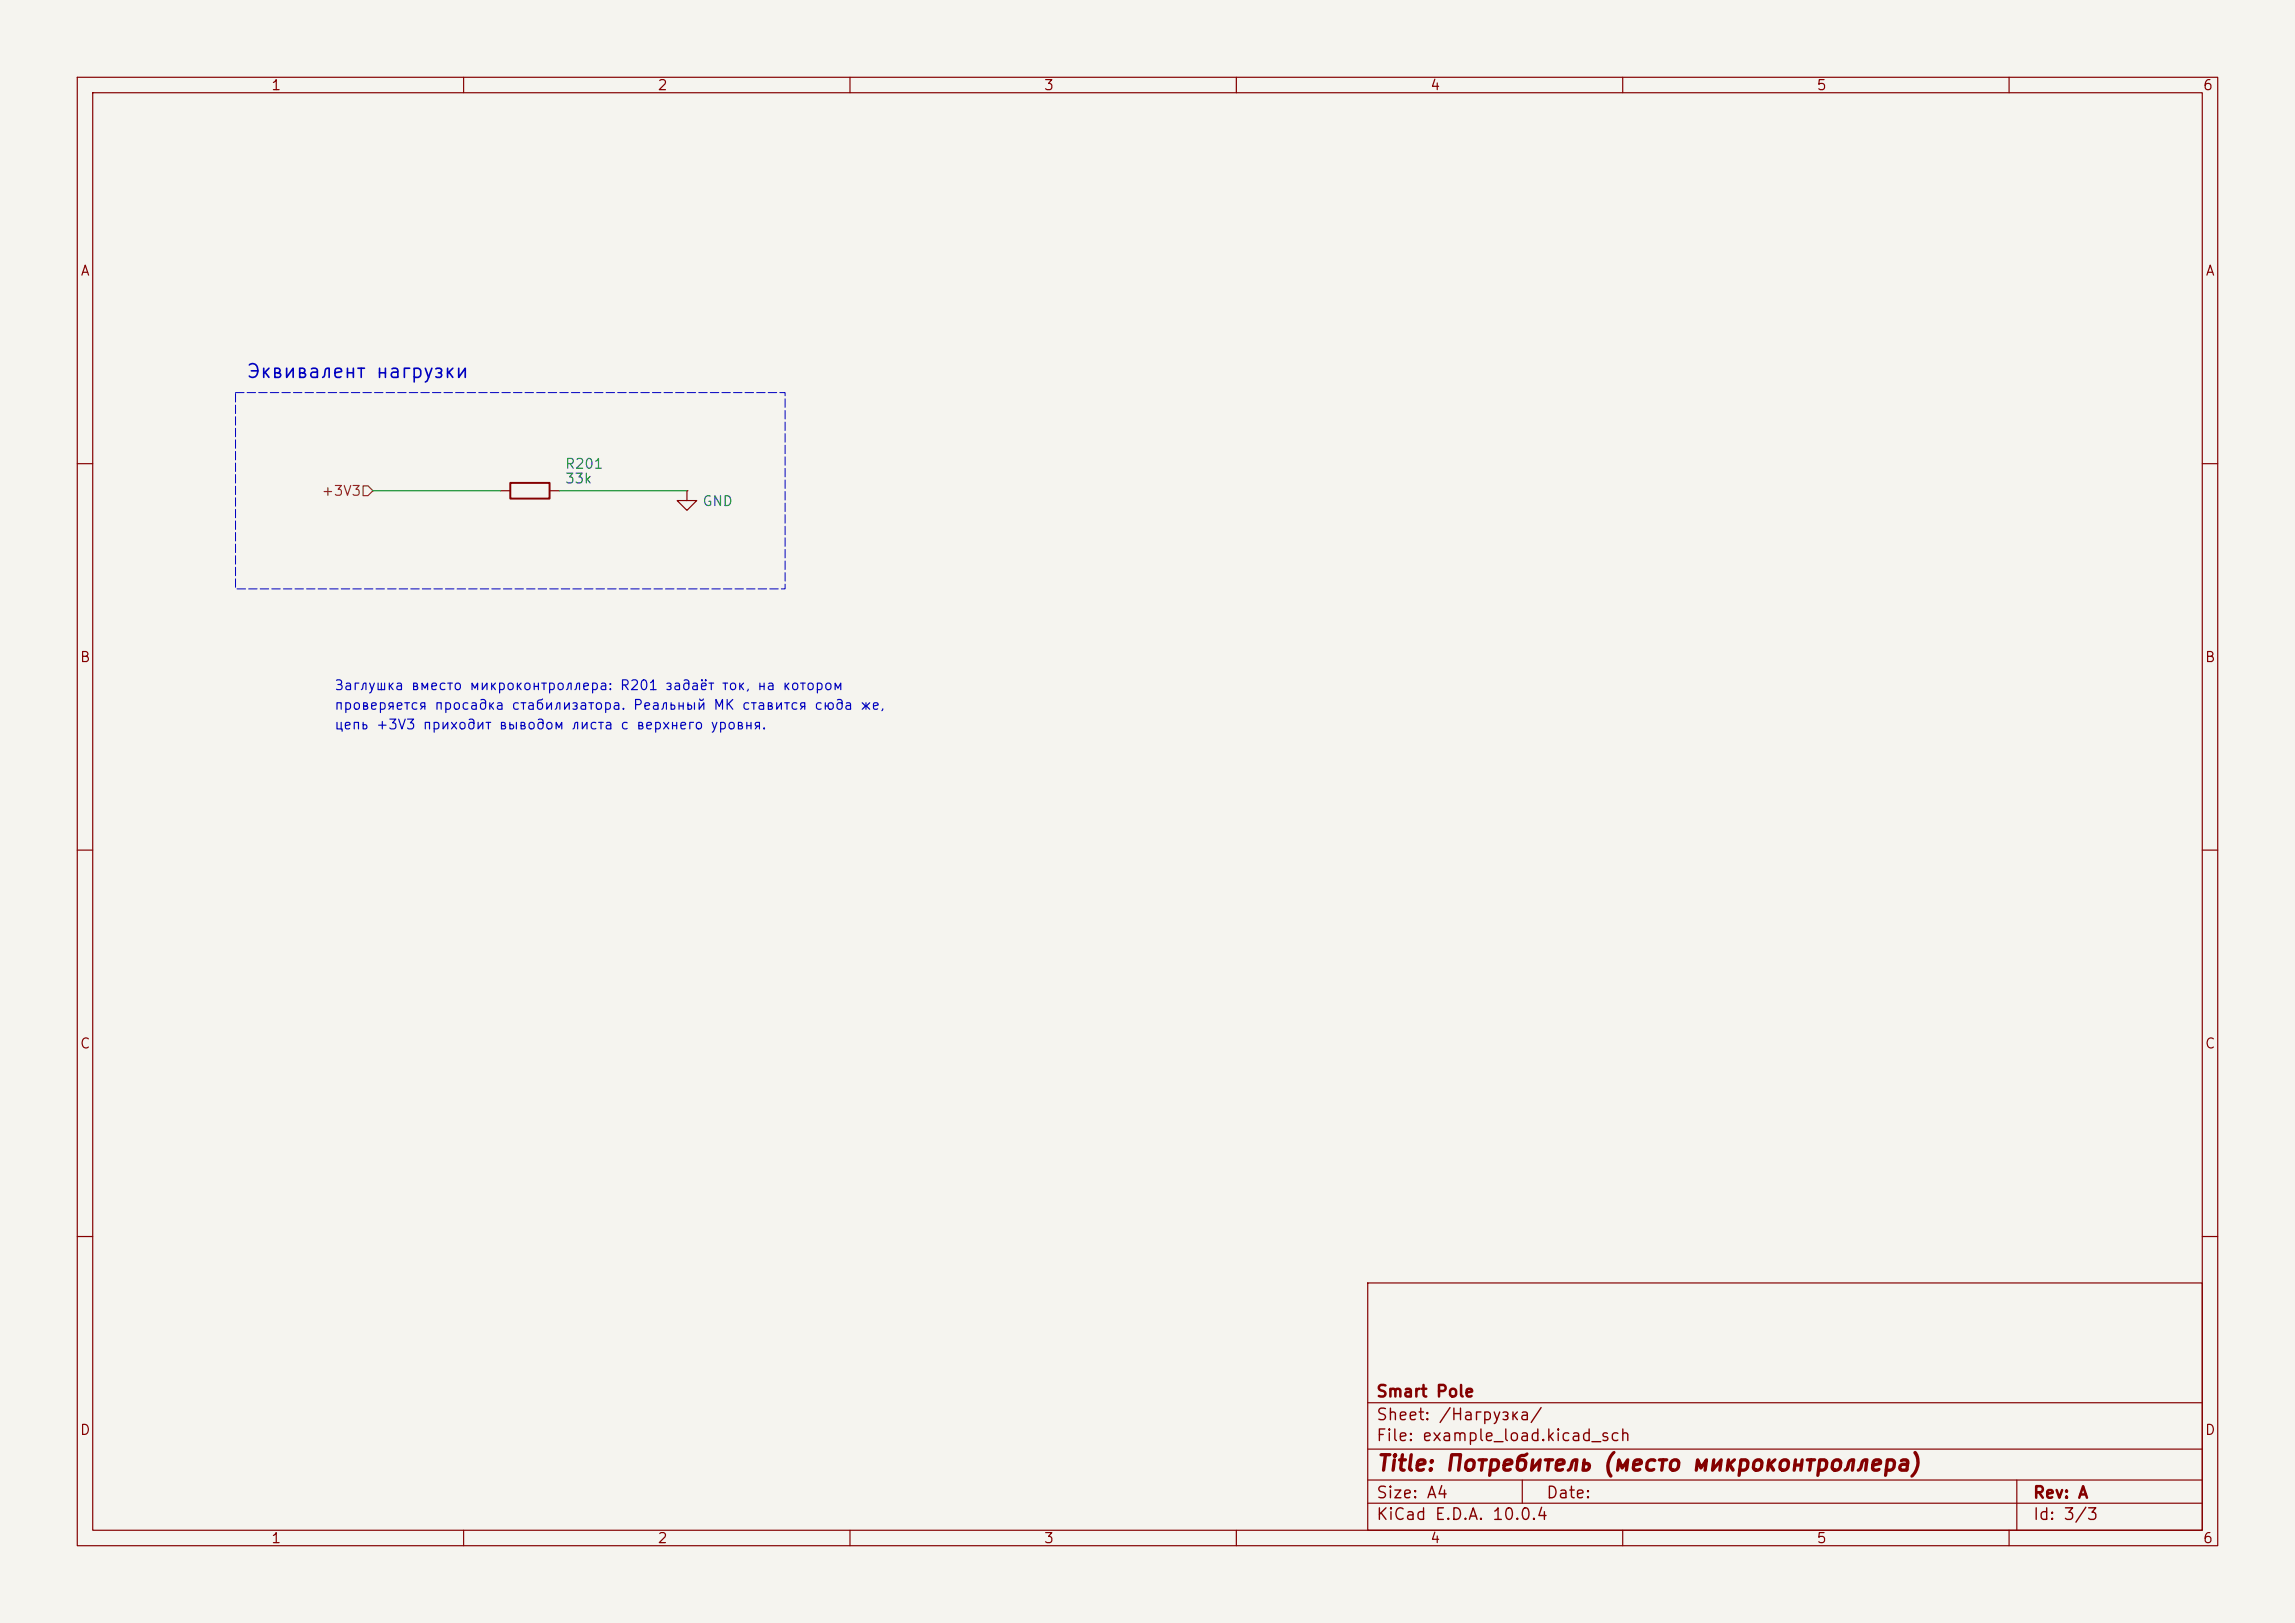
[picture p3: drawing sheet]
<svg xmlns="http://www.w3.org/2000/svg" width="297mm" height="210mm" viewBox="0 0 297 210" stroke-linecap="round" stroke-linejoin="round" font-family="sans-serif">
<defs><g id="words">
<text font-size="2" fill="#840000" x="178" y="190.8">Title: Потребитель (место микроконтроллера)</text>
<text font-size="1.8" fill="#0000c2" x="31.7" y="49.4">Эквивалент нагрузки</text>
<g font-size="1.5" fill="#840000">
<text x="178" y="184.2">Sheet: /Нагрузка/</text>
<text x="178" y="181.2">Smart Pole</text>
<text x="178" y="186.9">File: example_load.kicad_sch</text>
<text x="178" y="197.1">KiCad E.D.A. 10.0.4</text>
<text x="178" y="194.3">Size: A4</text>
<text x="200" y="194.3">Date:</text>
<text x="263" y="194.3">Rev: A</text>
<text x="263" y="197.1">Id: 3/3</text>
</g>
<g font-size="1.3" fill="#840000">
<text x="35" y="12">1</text>
<text x="85" y="12">2</text>
<text x="135" y="12">3</text>
<text x="185" y="12">4</text>
<text x="235" y="12">5</text>
<text x="285" y="12">6</text>
<text x="10.3" y="36">A</text>
<text x="285.3" y="36">A</text>
<text x="10.3" y="86">B</text>
<text x="285.3" y="86">B</text>
<text x="10.3" y="136">C</text>
<text x="285.3" y="136">C</text>
<text x="10.3" y="186">D</text>
<text x="285.3" y="186">D</text>
<text x="35" y="200">1</text>
<text x="85" y="200">2</text>
<text x="135" y="200">3</text>
<text x="185" y="200">4</text>
<text x="235" y="200">5</text>
<text x="285" y="200">6</text>
</g>
<text font-size="1.3" fill="#725600" x="41.5" y="64.5">+3V3</text>
<g font-size="1.3" fill="#006464">
<text x="73" y="61">R201</text>
<text x="73" y="62.9">33k</text>
<text x="90.8" y="65.8">GND</text>
</g>
<g font-size="1.3" fill="#0000c2">
<text x="43.2" y="89.6">Заглушка вместо микроконтроллера: R201 задаёт ток, на котором</text>
<text x="43.2" y="92.2">проверяется просадка стабилизатора. Реальный МК ставится сюда же,</text>
<text x="43.2" y="94.7">цепь +3V3 приходит выводом листа с верхнего уровня.</text>
</g>
</g></defs>
<path d="M0 0h297v210h-297z" fill="#f5f4ef" stroke="#f5f4ef" stroke-width=".13"/>
<g fill="none" stroke="#840000" stroke-width=".15">
<path d="M10 10h277v190h-277zM12 12h273v186h-273zM60 10v2M110 10v2M160 10v2M210 10v2M260 10v2M10 60h2M64.8 63.5h1.2M71.1 63.5h1.3M88.9 63.5v1.3h1.3l-1.3 1.2-1.3-1.2h1.3M88.9 63.5h.1"/>
<path d="M285 60h2M10 110h2M285 110h2M10 160h2M177 166h108v32h-108zM285 160h2M60 198v2M110 198v2M160 198v2M177 194.5h108M177 191.5h108M177 187.5h108"/>
<path d="M177 181.5h108M197 191.5v3M210 198v2M260 198v2M261 191.5v6.5"/>
</g>
<path d="M66 62.5h5.1v2h-5.1z" fill="none" stroke="#840000" stroke-width=".25"/>
<path d="M47 62.9h.6l.7 .6-.7 .6h-.6z" fill="none" stroke="#725600" stroke-width=".15"/>
<path d="M48.3 63.5h16.5M72.4 63.5h16.5" fill="none" stroke="#009600" stroke-width=".15"/>
<path d="M30.5 50.8h71.1v25.4h-71.1z" fill="none" stroke="#0000c2" stroke-width=".13" stroke-dasharray="1.1 .4"/>
<use href="#words"/>
</svg>
